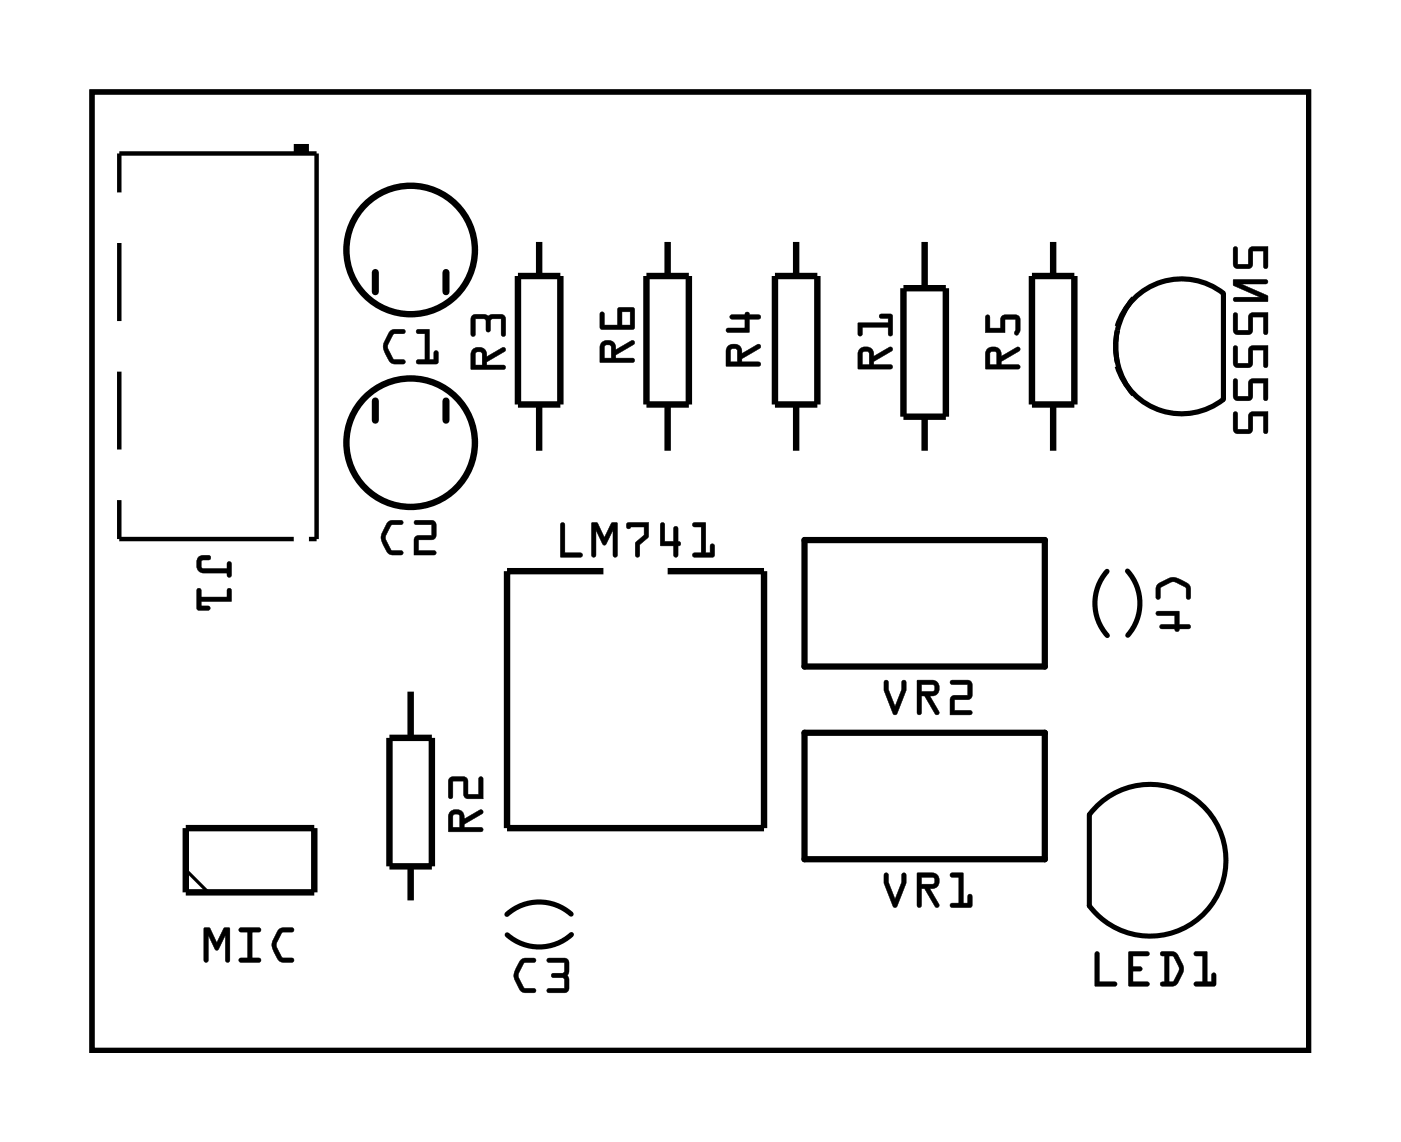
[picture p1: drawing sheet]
<svg xmlns="http://www.w3.org/2000/svg" width="55mm" height="45mm" viewBox="0 0 55 45" stroke-linecap="round" stroke-linejoin="round" font-family="sans-serif">
<path d="M3.6 3.6h48.1v37.9h-48.1zM44.2 12.9a2.67 2.67 0 0 1 4.2-1.3v4.2a2.67 2.67 0 0 1-4.2-1.3M44.2 13.1l-.1 .6 .1 .6M44.2 13.1a2.93 2.93 0 0 0 .6 2.5M44.8 11.8l-.4 .6-.2 .7M22.6 36.1a1.9 1.9 0 0 0-2.6 .1M22.6 37a1.9 1.9 0 0 1-2.5 0M43.1 32.2a3 3 0 0 1 4.4-.4 3 3 0 0 1 0 4.4 3 3 0 0 1-4.4-.4v-3.6M43.8 22.6a1.91 1.91 0 0 0 0 2.5M44.6 22.6a1.91 1.91 0 0 1 0 2.5" fill="none" stroke="#000" stroke-width=".2"/>
<g fill="#000">
<path d="M3.6 3.6h48.1v37.9h-48.1zM3.6 3.6v37.9h48.1v-37.9z"/>
<path d="M15.4 13.1l-.2 .5v.3a.63 .63 0 0 0 .4 .5h.4v-.1l-.4-.1-.3-.6 .3-.4h.4v-.1l-.1-.1zM16.5 13v.2h.3v1h-.3v.1l.8 .1v-.5h-.1v.3h-.2v-1.2z"/>
<path d="M15.4 13.1l-.2 .5v.3a.62 .62 0 0 0 .4 .5h.3l.1-.1-.1-.1h-.4l-.2-.6 .3-.4h.3l.1-.1-.1-.1h-.3zM15.4 13.1l.2-.1 .4 .1v.1h-.5l-.2 .5 .2 .5h.5v.1v.1h-.5l-.3-.4-.1-.4zM16.5 13.1v.1h.3v1h-.3v.1l.8 .1v-.5l-.1 .1v.2h-.2v-1.2zM16.5 13h.5v1.2h.2l-.1-.3h.2v.1v.4l-.9-.1 .1-.1h.3v-1h-.3z"/>
<path d="M18.8 13.9l.3 .1v.4h-.3zM18.8 13.9v.5h.3v-.4l-.1-.1zM18.7 13.8l-.1 .2v.6h1.4l-.1-.2h-.7v-.1l.7-.4v-.2l-.7 .4v-.2l-.1-.1zM18.7 13.8l.2-.1a.3 .3 0 0 1 .3 .4l.7-.4 .1 .2-.8 .4v.1h.7l.1 .2h-1.4v-.6zM18.7 12.5v.8l.1-.1v-.6h.4v.4l.1 .1 .1-.1v-.4h.4v.6l.1 .1 .1-.1v-.6l-.1-.1zM18.7 12.5l1.2-.1 .1 .2v.7h-.2v-.7h-.4v.5h-.1h-.1v-.5h-.4v.6l-.1 .1z"/>
<path d="M18.8 13.9l.3 .1v.4h-.3zM18.7 13.8l-.1 .2v.6h1.4l-.1-.2h-.7v-.1l.8-.4-.1-.2-.7 .4a.32 .32 0 0 0-.1-.3 .32 .32 0 0 0-.4 0zM18.7 12.5v.8l.1-.1v-.6h.4v.5h.1h.1v-.5h.4v.7h.2v-.7l-.1-.2z"/>
<path d="M23.9 13.7h.3v.5h-.3zM23.9 13.7v.5h.3v-.5l-.1-.1zM23.8 13.5l-.1 .2v.6h1.4l-.1-.1h-.7v-.2l.7-.4v-.1l-.7 .3v-.2l-.1-.1zM23.8 13.5l.2-.1a.3 .3 0 0 1 .3 .4l.7-.3 .1 .1-.8 .4v.2l.7-.1 .1 .2h-1.4v-.6zM24.6 12.3h.3v.6h-.3zM24.6 12.3v.6h.3v-.6zM23.7 12.4v.5l.1 .1h1.2l.1-.1v-.7h-.1h-.6v.7h-.5v-.5zM23.7 12.4h.2v.5h.5v-.7h.6l.1 .8h-1.3z"/>
<path d="M23.9 13.7h.3v.5h-.3zM23.8 13.5l-.1 .2v.6h1.4l-.1-.1h-.7v-.2l.8-.4-.1-.1-.7 .3a.32 .32 0 0 0-.1-.3 .32 .32 0 0 0-.4 0zM24.6 12.3h.3v.6h-.3zM23.7 12.4l.1 .6h1.3l-.1-.8h-.6v.7h-.5v-.5z"/>
<path d="M28.9 13.8h.3v.5h-.3zM28.9 13.8v.5h.3v-.4l-.1-.1zM28.8 13.7l-.1 .2v.6l1.4-.1-.1-.1h-.7v-.1l.7-.4v-.2l-.7 .4v-.2l-.1-.2zM28.8 13.7l.2-.1a.3 .3 0 0 1 .3 .4l.7-.4 .1 .2-.8 .4v.1h.7l.1 .1-1.4 .1v-.6zM28.9 12.5v.1h.6v.4h-.7l-.1 .1h.1h.8v-.5h.4l.1-.1-.1-.1-.4 .1-.1-.2v.2zM28.9 12.5l.5-.1a.09 .09 0 0 1 .1-.1 .09 .09 0 0 1 .1 .1h.4l.1 .1-.1 .1h-.4v.6l-.9-.1 .1-.1h.6v-.4h-.5z"/>
<path d="M28.9 13.8h.2l.1 .5h-.3zM28.8 13.7l-.1 .2v.6l1.4-.1-.1-.1h-.7v-.1l.8-.4-.1-.2-.7 .4a.32 .32 0 0 0-.1-.4 .32 .32 0 0 0-.4 .1zM28.9 12.5v.1h.5v.4h-.6l-.1 .1h.1h.8v-.5h.4l.1-.1-.1-.1h-.4l-.1-.1-.1 .1z"/>
<path d="M34.1 13.9h.3v.5h-.3zM34.1 13.9v.5h.3v-.4l-.1-.1zM34 13.8l-.1 .2v.6l1.4-.1-.1-.1h-.7v-.1l.7-.4v-.2l-.7 .4v-.2l-.1-.2zM34 13.8l.2-.1a.3 .3 0 0 1 .3 .4l.7-.4 .1 .2-.8 .4v.1h.7l.1 .1-1.4 .1v-.6zM33.9 12.8v.4l.1 .1 .1-.1v-.3h1v.3l.1 .1 .1-.1v-.7l-.1-.1h-.4v.1v.1h.3v.2zM33.9 12.8h1.2v-.2h-.3v-.1l.4-.1 .1 .8h-.2v-.3h-1v.3l-.1 .1z"/>
<path d="M34.1 13.9l.3 .1v.4h-.3zM34 13.8l-.1 .2v.6l1.4-.1-.1-.1h-.7v-.1l.8-.4-.1-.2-.7 .4a.32 .32 0 0 0-.1-.4 .32 .32 0 0 0-.4 .1zM33.9 12.8l.1 .5 .1-.1v-.3h1v.3h.2l-.1-.8-.4 .1v.1h.3v.2z"/>
<path d="M39.2 13.9h.2v.5h-.3zM39.2 13.9l-.1 .5h.3v-.4l-.1-.1zM39 13.8v.2v.6l1.3-.1-.1-.1h-.6v-.1l.7-.4v-.2l-.7 .4v-.2l-.2-.2zM39 13.8l.2-.1a.3 .3 0 0 1 .4 .4l.7-.4v.2l-.7 .4v.1h.6l.1 .1-1.3 .1-.1-.6zM39 12.5v.7h.7v-.6h.5l-.1 .6h.1l.1-.1v-.5l-.1-.1h-.6v.5h-.5v-.5zM39 12.5h.1v.5h.5v-.5h.6l.1 .1v.5l-.1 .2-.1-.1 .1-.6h-.5v.6h-.8z"/>
<path d="M39.2 13.9l.2 .1v.4h-.3zM39 13.8v.2v.6l1.3-.1-.1-.1h-.6v-.1l.7-.4v-.2l-.7 .4a.32 .32 0 0 0-.2-.4 .32 .32 0 0 0-.4 .1zM39 12.5v.7h.7v-.6h.5l-.1 .6 .1 .1 .1-.2v-.5l-.1-.1h-.6v.5h-.5v-.5z"/>
<path d="M48.8 9.8h.1v.6h.5v-.6l.7-.1v.9h-.1l-.1-.7h-.4v.7h-.6l-.1-.2zM48.8 11.1h1.3l-.1 .1h-.9l1 .5v.2h-1.3v-.1h1l-1-.5zM48.8 12.4h.1v.7h.5v-.7h.7v.8h-.1l-.1-.7h-.4v.7h-.6l-.1-.1zM48.8 13.7h.1v.7h.5v-.7h.7v.8h-.1l-.1-.7h-.4v.7h-.6l-.1-.1zM48.8 15h.1v.7h.5v-.7h.7v.8h-.1l-.1-.7h-.4v.7h-.6l-.1-.1zM48.8 16.3h.1v.7h.5v-.7h.7v.8h-.1l-.1-.6h-.4v.6h-.6l-.1-.1z"/>
<path d="M48.8 9.8h.1v.7h.5v-.7l.7-.1v.9h-.1l-.1-.1 .1-.6h-.5v.7h-.6l-.1-.2zM48.8 9.8l-.1 .6 .2 .2h.6v-.7h.4v.7h.1h.1v-.9l-.7 .1v.6h-.5v-.6zM48.8 11.1h1.3l-.1 .1h-.9l1 .5v.2h-1.3v-.1l1-.1-1-.4zM48.8 11.1v.2l1 .4h-1l-.1 .1 .1 .1h1.3v-.2l-1-.5h.9l.1-.1zM48.8 12.4h.1v.7h.5v-.7h.7v.8h-.1l-.1-.1 .1-.6h-.5v.7h-.6l-.1-.1zM48.8 12.4l-.1 .7 .2 .1h.6v-.7h.4v.7h.1h.1v-.8h-.7v.7h-.5v-.7zM48.8 13.7l.1 .1v.6h.5v-.7h.7v.8h-.1h-.1l.1-.7h-.5v.7h-.6l-.1-.1zM48.8 13.7l-.1 .7 .2 .1h.6v-.7h.4v.7l.1 .1 .1-.1v-.8h-.7v.7h-.5v-.7zM48.8 15l.1 .1v.6h.5v-.7h.7v.8h-.1h-.1l.1-.7h-.5v.7h-.6l-.1-.1zM48.8 15l-.1 .7 .2 .1h.6v-.7h.4v.7l.1 .1 .1-.1v-.8h-.7v.7h-.5v-.7zM48.8 16.3l.1 .1v.6h.5v-.7h.7v.8l-.1 .1-.1-.1 .1-.7h-.5v.7h-.6l-.1-.1zM48.8 16.3l-.1 .7 .2 .1h.6v-.6h.4v.6l.1 .1 .1-.1v-.8h-.7v.7h-.5v-.7z"/>
<path d="M7.8 22v.4l.1 .2 1.1 .1v.1h.1v-.6l-.1 .1v.2h-1v-.3l.2-.1a.09 .09 0 0 0 .1 0 .09 .09 0 0 0-.1-.1zM7.8 23.3v.8h.5v-.1h-.3v-.2h1.2l-.1-.5h-.1v.3h-1l-.1-.3z"/>
<path d="M7.8 22v.4l.1 .2 1.1 .1v.1h.1v-.6l-.1 .1v.2h-1v-.1v-.2l.3-.2h-.1zM7.8 22l.2-.1 .3 .1v.1l-.3 .1v.2v.1h1v-.3l.2 .1-.1 .5h-.1v-.1h-1a.33 .33 0 0 1-.2-.5zM7.8 23.3v.7l.1 .1h.3l.1-.1h-.1h-.3v-.2h1.2l.1-.5h-.1h-.1v.3h-1.1l.1-.3zM7.8 23.3h.2v.3h1v-.3h.1l.1 .5h-1.2v.2h.3v.1h-.5z"/>
<path d="M8.1 36.7v1.3h.1v-1l.4 .6 .3-.6v1h.2v-1.3h-.2l-.3 .6-.3-.6zM8.1 36.7h.2l.3 .6 .2-.6h.3v1.3l-.1 .1-.1-.1v-1l-.3 .6-.4-.6v1v.1l-.1-.1zM9.5 36.7v.2l.3-.1v1.1h-.3v.1h.8v-.1h-.3v-1.1l.2 .1 .1-.2zM9.5 36.7h.8v.2h-.3v1h.3v.1v.1l-.9-.1 .1-.1h.3v-1h-.3zM11 36.8l-.2 .5v.2a.62 .62 0 0 0 .4 .5l.3 .1 .1-.1-.1-.1h-.4l-.2-.6 .3-.4h.3l.1-.1-.1-.1h-.3zM11 36.8l.2-.1h.4v.2h-.5l-.2 .5 .2 .4 .5 .1v.1v.1l-.5-.1-.3-.4-.1-.3z"/>
<path d="M8.1 36.7v1.3h.1v-1l.4 .6 .3-.6v1h.2v-1.3h-.3l-.2 .6-.3-.6zM9.5 36.7v.2h.3v1h-.3l-.1 .1h.9v-.1h-.3v-1h.3v-.2zM11 36.8l-.2 .5v.2a.63 .63 0 0 0 .4 .6l.4-.1v-.1h-.4l-.3-.6 .3-.4h.4v-.1l-.1-.1z"/>
<path d="M15.3 20.7l-.2 .5v.2a.63 .63 0 0 0 .4 .5h.4v-.1h-.4l-.2-.6 .2-.4 .4-.1-.1-.1zM16.4 20.6v.1h.7v.5h-.7v.7h.8v-.1h-.7v-.5h.7v-.6l-.1-.1z"/>
<path d="M15.3 20.7l-.2 .5v.2a.62 .62 0 0 0 .4 .5h.3h.1l-.1-.1-.3-.1-.3-.5 .3-.4 .3-.1h.1l-.1-.1h-.3zM15.3 20.6h.2h.4v.1l-.5 .1-.2 .5 .2 .4 .5 .1v.1h-.5l-.3-.4v-.3zM16.4 20.6l.1 .1h.6v.5h-.7v.7h.8v-.1h-.7v-.5h.7v-.6l-.1-.1zM16.4 20.6h.7l.1 .1v.6h-.7v.5h.7l.1 .1h-.1l-.8 .1v-.8h.7v-.5h-.7z"/>
<path d="M17.9 32.2h.3v.5h-.3zM17.9 32.2v.5h.3v-.4l-.1-.1zM17.8 32.1l-.1 .2v.6l1.4-.1-.1-.1h-.7v-.1l.8-.4-.1-.2-.7 .4v-.2l-.1-.2zM17.8 32.1l.2-.1a.3 .3 0 0 1 .4 .4l.6-.4 .1 .2-.7 .4v.1h.6l.1 .1-1.4 .1v-.6zM17.8 30.8v.8l.1-.1v-.6h.4l.1 .6 .7 .1-.1-.9-.1 .1v.6h-.4v-.5l-.1-.2zM17.8 30.8l.6-.1 .1 .2v.5h.4v-.6l.1-.1 .1 .9-.7-.1-.1-.6h-.4v.6l-.1 .1z"/>
<path d="M17.9 32.2h.3v.5h-.3zM17.8 32.1l-.1 .2v.6l1.4-.1-.1-.1h-.6v-.1l.7-.4-.1-.2-.6 .4a.32 .32 0 0 0-.2-.4 .32 .32 0 0 0-.4 .1zM17.8 30.8v.8l.1-.1v-.6h.4l.1 .6 .7 .1-.1-.9-.1 .1v.6h-.4v-.5l-.1-.2z"/>
<path d="M20.6 38l.2-.1h.4l-.1 .2h-.4l-.2 .5 .2 .5h.4v.2l-.5-.1-.2-.4-.1-.3zM21.6 37.9h.7l.2 .1-.1 .6 .1 .5-.1 .1h-.8l.1-.1h.6v-.4h-.5v-.1v-.1h.5v-.4h-.6z"/>
<path d="M20.6 38l.2-.1h.3l.1 .1-.1 .1h-.4l-.2 .4 .2 .6h.4l.1 .1-.1 .1-.5-.1-.2-.5-.1-.2zM20.6 38l-.3 .5v.3l.3 .4 .5 .1 .1-.1-.1-.1-.4-.1-.2-.4 .2-.5h.4l.1-.2h-.4zM21.6 37.9h.7l.2 .1-.1 .6 .1 .5-.1 .1h-.8l.1-.1h.6v-.4h-.4l-.1-.1 .1-.1h.4v-.4h-.6zM21.6 37.9l.1 .2h.6v.3l-.5 .1v.1v.1h.5v.4h-.6l-.1 .1 .8 .1 .1-.2-.1-.5 .1-.2v-.4l-.2-.1z"/>
<path d="M22.2 20.7v1.3h.8v-.1h-.1h-.6v-1.2zM22.2 20.7h.1v1.2h.7v.1h-.8zM23.4 20.7v1.3l.2-.1v-.9l.3 .6 .3-.6v.9l.2 .1v-1.3h-.2l-.3 .6-.3-.6zM23.4 20.7h.2l.3 .6 .3-.6h.2v1.3h-.1l-.1-.1v-.9l-.3 .6-.3-.6v.9l-.1 .1h-.1zM24.8 20.7l.1 .2v-.1h.6v.4l-.4 .3v.4l.1 .1 .1-.1v-.4l.3-.3v-.5zM24.8 20.7h.9l-.1 .5-.3 .3-.1 .5h-.1v-.5l.4-.3v-.4h-.6v.1h-.1zM26.1 20.7v.9h.5v.3l.1 .1 .1-.1v-.3l.1-.1-.1-.1v-.5l-.1-.1-.1 .1v.5h-.3v-.7zM26.1 20.7h.2v.7h.3v-.5l.1-.1 .1 .1v.5a.09 .09 0 0 1 .1 .1 .09 .09 0 0 1-.1 .1v.3l-.1 .1-.1-.1v-.3h-.5zM27.4 20.7l.1 .1h.2v1.1h-.2l-.1 .1h.8v-.5l-.1 .1v.3h-.2v-1.2zM27.4 20.7h.5v1.2h.2v-.3l.1-.1 .1 .1-.1 .4h-.8v-.1h.3v-1.1h-.3z"/>
<path d="M22.2 20.7v1.3h.8v-.1h-.7v-1.2zM23.4 20.7v1.3l.2-.1v-.9l.3 .6 .3-.6v.9l.2 .1v-1.3h-.2l-.3 .6-.3-.6zM24.8 20.7v.1a.1 .1 0 0 0 0 .1 .1 .1 0 0 0 .1-.1h.6v.4l-.4 .3v.5h.1l.1-.5 .3-.3v-.5zM26.1 20.7v.9h.5v.4h.2v-.4l.1-.1-.1-.1v-.5h-.2v.5h-.3v-.7zM27.4 20.7v.1h.3v1.1h-.3v.1h.8v-.5l-.1 .1v.3h-.2v-1.2z"/>
<path d="M35 34.5l-.1 .4 .4 .9 .1 .1 .4-1v-.3h-.1l-.1 .3-.2 .7-.3-.7v-.3zM36.4 34.7h.5v.2l-.5 .1zM36.3 34.5v1.4l.1-.1v-.7h.2l.4 .8 .1-.1-.3-.7a.32 .32 0 0 0 .3-.2 .32 .32 0 0 0-.2-.4zM37.6 34.5v.2h.3v1h-.3v.1l.8 .1v-.5h-.1v.3h-.2v-1.2z"/>
<path d="M35 26.9l-.1 .4 .4 .9 .1 .1 .4-1v-.4h-.1l-.1 .4-.2 .6-.3-.6v-.4zM36.4 27.1h.5v.2h-.5zM36.3 26.9v1.4l.1-.1v-.7h.2l.4 .7h.1l-.3-.7a.32 .32 0 0 0 .3-.2 .32 .32 0 0 0-.2-.4zM37.6 26.9v.2h.7v.4h-.7v.8h.8v-.2h-.7v-.4l.7-.1v-.6l-.1-.1z"/>
<path d="M35 34.5l-.1 .4 .5 1 .4-1v-.3l-.1-.1-.1 .1 .1 .3-.3 .7-.3-.7v-.3zM35 34.5l.1 .1v.3l.3 .7 .2-.7v-.3h.2v.3l-.4 1-.1-.1-.4-.9zM36.4 34.7h.5l.1 .2-.6 .1zM36.4 34.7v.3h.5l.1-.1-.1-.2zM36.3 34.5v1.3v.1l.1-.1v-.7h.2l.4 .7 .1 .1v-.1l-.4-.7h.3l.1-.4-.2-.2zM36.3 34.5h.6a.32 .32 0 0 1 .2 .4 .32 .32 0 0 1-.3 .2l.3 .7-.1 .1-.4-.8h-.2v.7l-.1 .1zM37.6 34.5v.2h.3v1h-.3v.1l.8 .1v-.5h-.1v.3h-.2v-1.2zM37.6 34.5h.5v1.2h.2v-.3h.1v.5l-.8-.1v-.1h.3v-1h-.3z"/>
<path d="M35 26.9l-.1 .4 .5 1 .4-1v-.3l-.1-.1-.1 .1 .1 .3-.3 .7-.3-.7v-.3zM35 26.9h.1v.4l.3 .6 .2-.6v-.4h.2v.4l-.4 1-.1-.1-.4-.9zM36.4 27.1h.5l.1 .2h-.6zM36.4 27.1v.2h.5h.1l-.1-.2zM36.3 26.9v1.3v.1l.1-.1v-.7h.2l.4 .7 .1 .1v-.1l-.4-.7 .3-.1 .1-.3-.2-.2zM36.3 26.9h.6a.32 .32 0 0 1 .2 .4 .32 .32 0 0 1-.3 .2l.3 .7h-.1l-.4-.7h-.2v.7l-.1 .1zM37.6 26.9v.2h.7v.4h-.7v.8h.8v-.1l-.1-.1h-.6v-.4l.7-.1v-.6l-.1-.1zM37.6 26.9h.7l.1 .1v.6l-.7 .1v.4h.7v.1v.1h-.9l.1-.8h.7v-.4h-.7z"/>
<path d="M43.3 37.7v1.3h.8l.1-.1-.1-.1h-.6v-1.1zM43.3 37.6l.2 .1v1.1h.6l.1 .1-.1 .1h-.8zM44.6 37.6v1.4h.8v-.1v-.1h-.6v-.4h.3l.1-.1-.1-.1h-.3v-.4h.6v-.1zM44.6 37.6l.8 .1v.1h-.6v.4h.3l.1 .1-.1 .1h-.3v.4h.6l.1 .1-.1 .1h-.8zM46.2 37.8h.2l.2 .5-.2 .5h-.2zM46.2 37.8v1h.2l.2-.5-.2-.4zM45.9 37.7v.1h.1v1l-.1 .1 .1 .1h.4l.2-.1 .2-.5-.1-.3-.2-.4zM45.9 37.6l.6 .1 .3 .4v.4l-.2 .4-.2 .1-.5-.1v-.1h.1v-1h-.1zM47.2 37.7l.1 .1h.3v1h-.3l-.1 .1 .8 .1v-.5l-.1 .1v.2h-.2v-1.2zM47.2 37.6h.5v1.2h.2v-.3h.1l.1 .1-.1 .4-.8-.1v-.1h.3v-1h-.3z"/>
<path d="M43.3 37.6v1.4h.8v-.2h-.6v-1.1zM44.6 37.6v1.4h.8v-.2h-.6v-.4h.3l.1-.1-.1-.1h-.3v-.4h.6v-.1zM46.2 37.8h.2l.2 .5-.2 .5h-.2zM45.9 37.6v.2h.1v1a.1 .1 0 0 0-.1 .1 .1 .1 0 0 0 .1 .1h.5l.3-.7-.3-.6zM47.2 37.6l.1 .2h.2v1h-.2l-.1 .1 .8 .1v-.5h-.1v.3h-.2v-1.2z"/>
<path d="M45.8 23.1l.5-.3 .3 .1a.62 .62 0 0 1 .5 .4v.3l-.1 .1-.1-.1v-.4l-.6-.2-.4 .2v.4l-.1 .1-.1-.1v-.3zM45.8 23.1l-.1 .2v.4h.2v-.5l.5-.2 .4 .2 .1 .5h.1h.1l-.1-.6-.3-.2-.4-.1zM45.7 24.2h.9v.5h.4l.1 .1-.1 .1h-.4l-.1 .1v-.1h-.6l-.1-.1 .1-.1h.6v-.4h-.7zM45.7 24.2v.1h.7v.4h-.5l-.1 .1 .1 .1h.5a.09 .09 0 0 0 .1 .1 .09 .09 0 0 0 .1-.1h.4l.1-.1-.1-.1h-.4v-.5z"/>
<path d="M45.8 23.1l.5-.3 .3 .1a.63 .63 0 0 1 .5 .4v.3l-.2 .1v-.5l-.6-.2-.4 .2v.4l-.1 .1-.1-.1zM45.7 24.2h.9v.5h.4l.1 .1-.5 .1-.1 .1-.1-.1h-.5v-.2h.5v-.4h-.7z"/>
</g>
<g fill="none" stroke="#000" stroke-width=".25">
<path d="M20.5 10.9h1.7v5.1h-1.7zM21.3 9.6v1.3M21.3 16v1.8M25.6 10.9h1.6v5.1h-1.6zM26.4 9.6v1.3M26.4 16v1.8M30.6 10.9h1.7v5.1h-1.7zM31.5 9.6v1.3M31.5 16v1.8M35.7 11.4h1.7v5.1h-1.7zM36.6 9.6v1.8M36.6 16.5v1.3"/>
<path d="M40.8 10.9h1.7v5.1h-1.7zM41.6 9.6v1.3M41.6 16v1.8M7.3 32.7h5.1v2.6h-5.1zM15.4 29.2h1.7v5.1h-1.7zM16.2 27.3v1.9M16.2 34.3v1.3M23.9 22.6h-3.9v10.1h10.2v-10.1h-3.8M31.8 29h9.5v5h-9.5zM31.8 21.4h9.5v5h-9.5z"/>
<circle cx="16.2" cy="17.5" r="2.54"/>
<circle cx="16.2" cy="9.9" r="2.54"/>
</g>
<path d="M14.8 10.8v.7M14.8 15.9v.7M17.6 10.8v.7M17.6 15.9v.7" fill="none" stroke="#000" stroke-width=".28"/>
<path d="M7.3 34.4l.9 .9" fill="none" stroke="#000" stroke-width=".13"/>
<path d="M4.7 19.8v1.5h6.9M4.7 14.7v3.1M4.7 7.6v-1.5h7.8v15.2h-.3M4.7 9.6v3.1" fill="none" stroke="#000" stroke-width=".18"/>
<path d="M11.6 5.9h.6" fill="none" stroke="#000" stroke-width=".35"/>
</svg>
